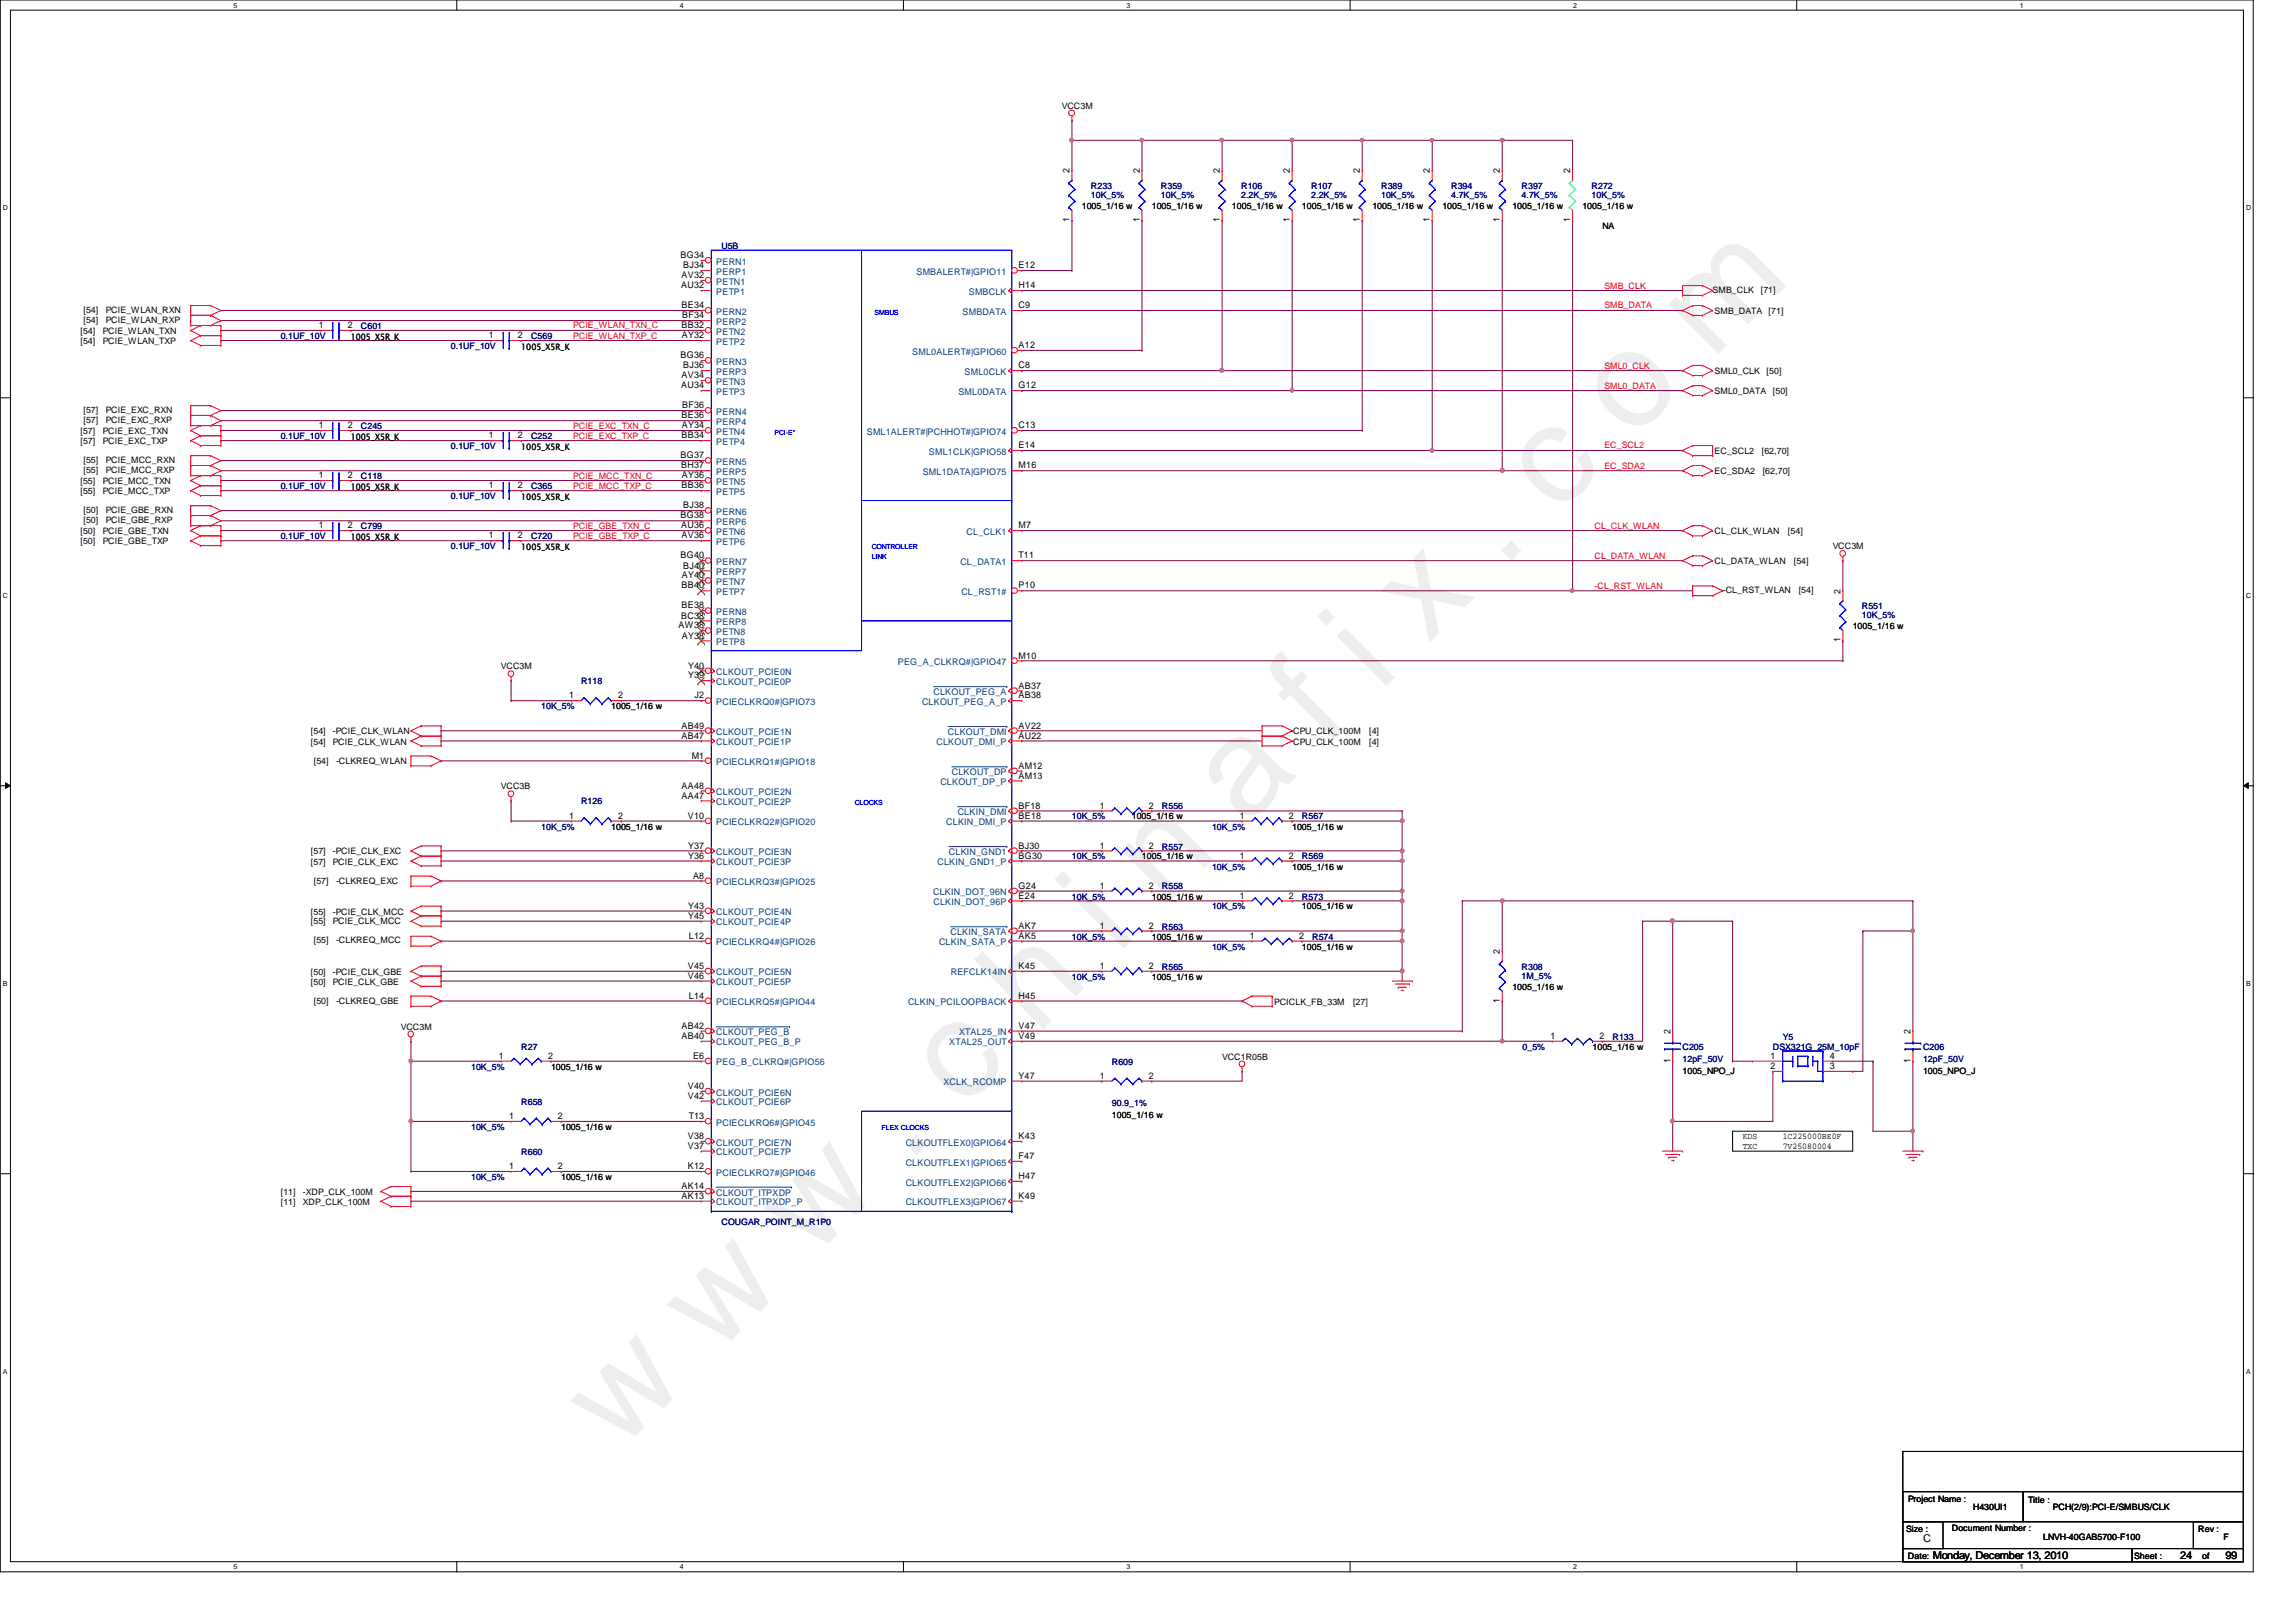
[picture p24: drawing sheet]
<svg xmlns="http://www.w3.org/2000/svg" width="297mm" height="210mm" viewBox="0 0 297 210" stroke-linecap="round" stroke-linejoin="round" font-family="sans-serif">
<defs><g id="words">
<text font-size="17.6" fill="#f0f" x="80.1" y="188" transform="rotate(-45 80.1 188)">w w w . c h i n a f i x . c o m</text>
<g font-size="1.4">
<text x="248.8" y="199.5">C</text>
<text x="250.1" y="201.7">Monday, December 13, 2010</text>
<text x="282.1" y="201.7">24</text>
<text x="287.9" y="201.7">99</text>
</g>
<g font-size="1.2">
<text x="138.4" y="22.4" transform="rotate(-90 138.4 22.4)">2</text>
<text x="147.4" y="22.4" transform="rotate(-90 147.4 22.4)">2</text>
<text x="157.8" y="22.4" transform="rotate(-90 157.8 22.4)">2</text>
<text x="166.9" y="22.4" transform="rotate(-90 166.9 22.4)">2</text>
<text x="175.9" y="22.4" transform="rotate(-90 175.9 22.4)">2</text>
<text x="185" y="22.4" transform="rotate(-90 185 22.4)">2</text>
<text x="194.1" y="22.4" transform="rotate(-90 194.1 22.4)">2</text>
<text x="203.2" y="22.4" transform="rotate(-90 203.2 22.4)">2</text>
<text x="138.4" y="28.7" transform="rotate(-90 138.4 28.7)">1</text>
<text x="147.4" y="28.7" transform="rotate(-90 147.4 28.7)">1</text>
<text x="157.8" y="28.7" transform="rotate(-90 157.8 28.7)">1</text>
<text x="166.9" y="28.7" transform="rotate(-90 166.9 28.7)">1</text>
<text x="175.9" y="28.7" transform="rotate(-90 175.9 28.7)">1</text>
<text x="185" y="28.7" transform="rotate(-90 185 28.7)">1</text>
<text x="194.1" y="28.7" transform="rotate(-90 194.1 28.7)">1</text>
<text x="203.2" y="28.7" transform="rotate(-90 203.2 28.7)">1</text>
<text x="88.1" y="33.4">BG34</text>
<text x="88.2" y="36">AV32</text>
<text x="88.4" y="34.7">BJ34</text>
<text x="131.8" y="34.7">E12</text>
<text x="88.1" y="37.3">AU32</text>
<text x="88.2" y="39.9">BE34</text>
<text x="88.3" y="41.2">BF34</text>
<text x="131.8" y="37.3">H14</text>
<text x="131.8" y="39.9">C9</text>
<text x="41.2" y="42.5">1</text>
<text x="45" y="42.5">2</text>
<text x="63.2" y="43.8">1</text>
<text x="67" y="43.8">2</text>
<text x="88.1" y="46.4">BG36</text>
<text x="88.2" y="42.5">BB32</text>
<text x="88.2" y="43.8">AY32</text>
<text x="88.4" y="47.7">BJ36</text>
<text x="131.8" y="45">A12</text>
<text x="131.8" y="47.7">C8</text>
<text x="88.1" y="50.2">AU34</text>
<text x="88.2" y="48.9">AV34</text>
<text x="88.3" y="52.8">BF36</text>
<text x="131.8" y="50.2">G12</text>
<text x="41.2" y="55.4">1</text>
<text x="45" y="55.4">2</text>
<text x="63.2" y="56.7">1</text>
<text x="67" y="56.7">2</text>
<text x="88.1" y="59.3">BG37</text>
<text x="88.2" y="54.1">BE36</text>
<text x="88.2" y="56.7">BB34</text>
<text x="88.2" y="55.4">AY34</text>
<text x="131.8" y="58">E14</text>
<text x="131.8" y="55.4">C13</text>
<text x="41.2" y="61.9">1</text>
<text x="45" y="61.9">2</text>
<text x="63.2" y="63.2">1</text>
<text x="67" y="63.2">2</text>
<text x="88.1" y="60.6">BH37</text>
<text x="88.2" y="63.2">BB36</text>
<text x="88.2" y="61.9">AY36</text>
<text x="88.4" y="65.8">BJ38</text>
<text x="131.8" y="60.6">M16</text>
<text x="41.2" y="68.4">1</text>
<text x="45" y="68.4">2</text>
<text x="63.2" y="69.7">1</text>
<text x="67" y="69.7">2</text>
<text x="88.1" y="67.1">BG38</text>
<text x="88.1" y="68.4">AU36</text>
<text x="88.2" y="69.7">AV36</text>
<text x="131.8" y="68.4">M7</text>
<text x="88.1" y="72.3">BG40</text>
<text x="88.2" y="76.2">BB40</text>
<text x="88.2" y="74.8">AY40</text>
<text x="88.4" y="73.6">BJ40</text>
<text x="131.8" y="72.3">T11</text>
<text x="131.8" y="76.2">P10</text>
<text x="238.1" y="76.8" transform="rotate(-90 238.1 76.8)">2</text>
<text x="87.8" y="81.3">AW38</text>
<text x="88.1" y="80.1">BC38</text>
<text x="88.2" y="78.7">BE38</text>
<text x="88.2" y="82.6">AY38</text>
<text x="238.1" y="83.1" transform="rotate(-90 238.1 83.1)">1</text>
<text x="89" y="86.5">Y40</text>
<text x="89" y="87.8">Y39</text>
<text x="131.8" y="89.1">AB37</text>
<text x="131.8" y="85.2">M10</text>
<text x="73.6" y="90.4">1</text>
<text x="80" y="90.4">2</text>
<text x="88.2" y="94.3">AB49</text>
<text x="88.2" y="95.6">AB47</text>
<text x="89.9" y="90.4">J2</text>
<text x="131.8" y="90.4">AB38</text>
<text x="131.8" y="94.3">AV22</text>
<text x="131.8" y="95.6">AU22</text>
<text x="89.5" y="98.2">M1</text>
<text x="131.8" y="100.8">AM13</text>
<text x="131.8" y="99.5">AM12</text>
<text x="73.6" y="106">1</text>
<text x="80" y="106">2</text>
<text x="88.2" y="102.1">AA48</text>
<text x="88.2" y="103.3">AA47</text>
<text x="89" y="106">V10</text>
<text x="131.8" y="104.6">BF18</text>
<text x="131.8" y="106">BE18</text>
<text x="142.3" y="104.6">1</text>
<text x="148.6" y="104.6">2</text>
<text x="160.4" y="106">1</text>
<text x="166.7" y="106">2</text>
<text x="89" y="109.8">Y37</text>
<text x="89" y="111.1">Y36</text>
<text x="89.7" y="113.7">A8</text>
<text x="131.8" y="109.8">BJ30</text>
<text x="131.8" y="111.1">BG30</text>
<text x="142.3" y="109.8">1</text>
<text x="148.6" y="109.8">2</text>
<text x="160.4" y="111.1">1</text>
<text x="166.7" y="111.1">2</text>
<text x="89" y="117.6">Y43</text>
<text x="89" y="118.9">Y45</text>
<text x="131.8" y="115">G24</text>
<text x="131.8" y="116.3">E24</text>
<text x="142.3" y="115">1</text>
<text x="148.6" y="115">2</text>
<text x="160.4" y="116.3">1</text>
<text x="166.7" y="116.3">2</text>
<text x="89" y="125.4">V45</text>
<text x="89.1" y="121.5">L12</text>
<text x="131.8" y="120.2">AK7</text>
<text x="131.8" y="121.5">AK5</text>
<text x="131.8" y="125.4">K45</text>
<text x="142.3" y="125.4">1</text>
<text x="142.3" y="120.2">1</text>
<text x="148.6" y="125.4">2</text>
<text x="148.6" y="120.2">2</text>
<text x="161.7" y="121.5">1</text>
<text x="168.1" y="121.5">2</text>
<text x="194.1" y="123.5" transform="rotate(-90 194.1 123.5)">2</text>
<text x="89" y="126.7">V46</text>
<text x="89.1" y="129.2">L14</text>
<text x="131.8" y="129.2">H45</text>
<text x="194.1" y="129.8" transform="rotate(-90 194.1 129.8)">1</text>
<text x="64.6" y="137">1</text>
<text x="70.9" y="137">2</text>
<text x="88.2" y="134.5">AB40</text>
<text x="88.2" y="133.1">AB42</text>
<text x="89.7" y="137">E6</text>
<text x="131.8" y="133.1">V47</text>
<text x="131.8" y="134.5">V49</text>
<text x="200.6" y="134.5">1</text>
<text x="206.9" y="134.5">2</text>
<text x="216.1" y="137.5" transform="rotate(-90 216.1 137.5)">1</text>
<text x="216.1" y="133.9" transform="rotate(-90 216.1 133.9)">2</text>
<text x="229.1" y="137">1</text>
<text x="236.7" y="137">4</text>
<text x="247.2" y="137.5" transform="rotate(-90 247.2 137.5)">1</text>
<text x="247.2" y="133.9" transform="rotate(-90 247.2 133.9)">2</text>
<text x="89" y="140.9">V40</text>
<text x="89" y="142.2">V42</text>
<text x="131.8" y="139.6">Y47</text>
<text x="142.3" y="139.6">1</text>
<text x="148.6" y="139.6">2</text>
<text x="229.1" y="138.3">2</text>
<text x="236.7" y="138.3">3</text>
<text x="65.9" y="144.8">1</text>
<text x="72.2" y="144.8">2</text>
<text x="89" y="147.4">V38</text>
<text x="89" y="148.7">V37</text>
<text x="89.1" y="144.8">T13</text>
<text x="131.8" y="147.4">K43</text>
<text x="131.8" y="150">F47</text>
<text x="65.9" y="151.3">1</text>
<text x="72.2" y="151.3">2</text>
<text x="88.2" y="153.9">AK14</text>
<text x="88.2" y="155.2">AK13</text>
<text x="89" y="151.3">K12</text>
<text x="131.8" y="152.6">H47</text>
<text x="131.8" y="155.2">K49</text>
</g>
<g font-size="1.2" fill="#004080">
<text x="92.7" y="34.2">PERN1</text>
<text x="92.7" y="35.6">PERP1</text>
<text x="118.6" y="35.6">SMBALERT#|GPIO11</text>
<text x="92.7" y="40.7">PERN2</text>
<text x="92.7" y="36.8">PETN1</text>
<text x="92.7" y="38.1">PETP1</text>
<text x="124.5" y="40.7">SMBDATA</text>
<text x="125.3" y="38.1">SMBCLK</text>
<text x="92.7" y="42">PERP2</text>
<text x="92.7" y="47.2">PERN3</text>
<text x="92.7" y="43.3">PETN2</text>
<text x="92.7" y="44.6">PETP2</text>
<text x="118" y="45.9">SML0ALERT#|GPIO60</text>
<text x="92.7" y="48.5">PERP3</text>
<text x="92.7" y="53.7">PERN4</text>
<text x="92.7" y="49.8">PETN3</text>
<text x="92.7" y="51.1">PETP3</text>
<text x="124" y="51.1">SML0DATA</text>
<text x="124.8" y="48.5">SML0CLK</text>
<text x="92.7" y="55">PERP4</text>
<text x="92.7" y="56.3">PETN4</text>
<text x="92.7" y="57.6">PETP4</text>
<text x="112.1" y="56.3">SML1ALERT#|PCHHOT#|GPIO74</text>
<text x="120.2" y="58.8">SML1CLK|GPIO58</text>
<text x="92.7" y="60.2">PERN5</text>
<text x="92.7" y="61.5">PERP5</text>
<text x="92.7" y="62.7">PETN5</text>
<text x="92.7" y="64.1">PETP5</text>
<text x="119.4" y="61.5">SML1DATA|GPIO75</text>
<text x="92.7" y="66.6">PERN6</text>
<text x="92.7" y="67.9">PERP6</text>
<text x="92.7" y="69.2">PETN6</text>
<text x="92.7" y="70.5">PETP6</text>
<text x="125" y="69.2">CL_CLK1</text>
<text x="92.7" y="73.1">PERN7</text>
<text x="92.7" y="74.4">PERP7</text>
<text x="92.7" y="75.7">PETN7</text>
<text x="92.7" y="77">PETP7</text>
<text x="124.2" y="73.1">CL_DATA1</text>
<text x="124.4" y="77">CL_RST1#</text>
<text x="92.7" y="79.6">PERN8</text>
<text x="92.7" y="80.9">PERP8</text>
<text x="92.7" y="82.2">PETN8</text>
<text x="92.7" y="83.5">PETP8</text>
<text x="92.7" y="87.4">CLKOUT_PCIE0N</text>
<text x="92.7" y="88.6">CLKOUT_PCIE0P</text>
<text x="116.2" y="86.1">PEG_A_CLKRQ#|GPIO47</text>
<text x="120.8" y="90">CLKOUT_PEG_A</text>
<text x="92.7" y="95.1">CLKOUT_PCIE1N</text>
<text x="92.7" y="91.2">PCIECLKRQ0#|GPIO73</text>
<text x="119.3" y="91.2">CLKOUT_PEG_A_P</text>
<text x="122.6" y="95.1">CLKOUT_DMI</text>
<text x="92.7" y="96.4">CLKOUT_PCIE1P</text>
<text x="92.7" y="99">PCIECLKRQ1#|GPIO18</text>
<text x="121.2" y="96.4">CLKOUT_DMI_P</text>
<text x="121.7" y="101.6">CLKOUT_DP_P</text>
<text x="123.1" y="100.3">CLKOUT_DP</text>
<text x="92.7" y="102.9">CLKOUT_PCIE2N</text>
<text x="92.7" y="104.2">CLKOUT_PCIE2P</text>
<text x="92.7" y="106.8">PCIECLKRQ2#|GPIO20</text>
<text x="122.4" y="106.8">CLKIN_DMI_P</text>
<text x="123.9" y="105.5">CLKIN_DMI</text>
<text x="92.7" y="110.7">CLKOUT_PCIE3N</text>
<text x="92.7" y="112">CLKOUT_PCIE3P</text>
<text x="121.3" y="112">CLKIN_GND1_P</text>
<text x="122.8" y="110.7">CLKIN_GND1</text>
<text x="92.7" y="118.4">CLKOUT_PCIE4N</text>
<text x="92.7" y="119.8">CLKOUT_PCIE4P</text>
<text x="92.7" y="114.6">PCIECLKRQ3#|GPIO25</text>
<text x="120.7" y="115.9">CLKIN_DOT_96N</text>
<text x="120.8" y="117.1">CLKIN_DOT_96P</text>
<text x="92.7" y="122.3">PCIECLKRQ4#|GPIO26</text>
<text x="121.5" y="122.3">CLKIN_SATA_P</text>
<text x="123" y="121">CLKIN_SATA</text>
<text x="92.7" y="126.2">CLKOUT_PCIE5N</text>
<text x="92.7" y="127.5">CLKOUT_PCIE5P</text>
<text x="92.7" y="130.1">PCIECLKRQ5#|GPIO44</text>
<text x="117.5" y="130.1">CLKIN_PCILOOPBACK</text>
<text x="123" y="126.2">REFCLK14IN</text>
<text x="92.7" y="137.9">PEG_B_CLKRQ#|GPIO56</text>
<text x="92.7" y="135.3">CLKOUT_PEG_B_P</text>
<text x="92.7" y="134">CLKOUT_PEG_B</text>
<text x="122.8" y="135.3">XTAL25_OUT</text>
<text x="124.1" y="134">XTAL25_IN</text>
<text x="92.7" y="141.8">CLKOUT_PCIE6N</text>
<text x="92.7" y="143">CLKOUT_PCIE6P</text>
<text x="122" y="140.5">XCLK_RCOMP</text>
<text x="92.7" y="148.3">CLKOUT_PCIE7N</text>
<text x="92.7" y="149.5">CLKOUT_PCIE7P</text>
<text x="92.7" y="145.7">PCIECLKRQ6#|GPIO45</text>
<text x="117.2" y="148.3">CLKOUTFLEX0|GPIO64</text>
<text x="92.7" y="152.1">PCIECLKRQ7#|GPIO46</text>
<text x="92.7" y="154.7">CLKOUT_ITPXDP</text>
<text x="92.7" y="156">CLKOUT_ITPXDP_P</text>
<text x="117.2" y="150.8">CLKOUTFLEX1|GPIO65</text>
<text x="117.2" y="153.4">CLKOUTFLEX2|GPIO66</text>
<text x="117.2" y="156">CLKOUTFLEX3|GPIO67</text>
</g>
<g font-size="1.1">
<text x="137.4" y="14.1">VCC3M</text>
<text x="140" y="27">1005_1/16 w</text>
<text x="149" y="27">1005_1/16 w</text>
<text x="159.4" y="27">1005_1/16 w</text>
<text x="168.4" y="27">1005_1/16 w</text>
<text x="177.5" y="27">1005_1/16 w</text>
<text x="186.6" y="27">1005_1/16 w</text>
<text x="195.7" y="27">1005_1/16 w</text>
<text x="204.7" y="27">1005_1/16 w</text>
<text x="207.3" y="29.6">NA</text>
<text x="10.8" y="41.8">[54]</text>
<text x="10.8" y="40.5">[54]</text>
<text x="13.7" y="41.8">PCIE_WLAN_RXP</text>
<text x="13.7" y="40.5">PCIE_WLAN_RXN</text>
<text x="221.6" y="37.9">SMB_CLK</text>
<text x="221.8" y="40.6">SMB_DATA</text>
<text x="227.8" y="37.9">[71]</text>
<text x="228.8" y="40.6">[71]</text>
<text x="10.4" y="44.5">[54]</text>
<text x="10.4" y="43.2">[54]</text>
<text x="13.3" y="44.5">PCIE_WLAN_TXP</text>
<text x="13.3" y="43.2">PCIE_WLAN_TXN</text>
<text x="45.4" y="43.9">1005_X5R_K</text>
<text x="67.4" y="45.3">1005_X5R_K</text>
<text x="10.8" y="53.5">[57]</text>
<text x="13.7" y="53.5">PCIE_EXC_RXN</text>
<text x="221.8" y="51">SML0_DATA</text>
<text x="221.8" y="48.4">SML0_CLK</text>
<text x="228.6" y="48.4">[50]</text>
<text x="229.4" y="51">[50]</text>
<text x="10.4" y="57.5">[57]</text>
<text x="10.4" y="56.2">[57]</text>
<text x="10.8" y="54.7">[57]</text>
<text x="10.8" y="59.9">[55]</text>
<text x="13.3" y="57.5">PCIE_EXC_TXP</text>
<text x="13.3" y="56.2">PCIE_EXC_TXN</text>
<text x="13.7" y="54.7">PCIE_EXC_RXP</text>
<text x="13.7" y="59.9">PCIE_MCC_RXN</text>
<text x="45.4" y="56.9">1005_X5R_K</text>
<text x="67.4" y="58.2">1005_X5R_K</text>
<text x="221.8" y="58.8">EC_SCL2</text>
<text x="227.9" y="58.8">[62,70]</text>
<text x="10.4" y="64">[55]</text>
<text x="10.4" y="62.7">[55]</text>
<text x="10.8" y="61.2">[55]</text>
<text x="13.3" y="64">PCIE_MCC_TXP</text>
<text x="13.3" y="62.7">PCIE_MCC_TXN</text>
<text x="13.7" y="61.2">PCIE_MCC_RXP</text>
<text x="45.4" y="63.4">1005_X5R_K</text>
<text x="67.4" y="64.7">1005_X5R_K</text>
<text x="221.8" y="61.3">EC_SDA2</text>
<text x="228" y="61.3">[62,70]</text>
<text x="10.4" y="70.4">[50]</text>
<text x="10.4" y="69.1">[50]</text>
<text x="10.8" y="67.7">[50]</text>
<text x="10.8" y="66.4">[50]</text>
<text x="13.3" y="70.4">PCIE_GBE_TXP</text>
<text x="13.3" y="69.1">PCIE_GBE_TXN</text>
<text x="13.7" y="67.7">PCIE_GBE_RXP</text>
<text x="13.7" y="66.4">PCIE_GBE_RXN</text>
<text x="45.4" y="69.8">1005_X5R_K</text>
<text x="67.4" y="71.2">1005_X5R_K</text>
<text x="221.8" y="69.1">CL_CLK_WLAN</text>
<text x="231.3" y="69.1">[54]</text>
<text x="237.1" y="71.1">VCC3M</text>
<text x="221.8" y="73">CL_DATA_WLAN</text>
<text x="222.9" y="76.8">-CL_RST_WLAN</text>
<text x="232.1" y="73">[54]</text>
<text x="232.7" y="76.8">[54]</text>
<text x="239.7" y="81.4">1005_1/16 w</text>
<text x="64.8" y="86.6">VCC3M</text>
<text x="40.2" y="95">[54]</text>
<text x="43" y="95">-PCIE_CLK_WLAN</text>
<text x="79.1" y="91.8">1005_1/16 w</text>
<text x="166.9" y="95">-CPU_CLK_100M</text>
<text x="177.1" y="95">[4]</text>
<text x="40.2" y="96.4">[54]</text>
<text x="40.6" y="98.8">[54]</text>
<text x="43" y="96.4">PCIE_CLK_WLAN</text>
<text x="43.5" y="98.8">-CLKREQ_WLAN</text>
<text x="167.3" y="96.4">CPU_CLK_100M</text>
<text x="177.1" y="96.4">[4]</text>
<text x="64.8" y="102.2">VCC3B</text>
<text x="79.1" y="107.4">1005_1/16 w</text>
<text x="146.4" y="106">1005_1/16 w</text>
<text x="167.2" y="107.4">1005_1/16 w</text>
<text x="40.2" y="110.6">[57]</text>
<text x="40.2" y="111.9">[57]</text>
<text x="43" y="110.6">-PCIE_CLK_EXC</text>
<text x="43" y="111.9">PCIE_CLK_EXC</text>
<text x="147.7" y="111.2">1005_1/16 w</text>
<text x="167.2" y="112.5">1005_1/16 w</text>
<text x="40.2" y="118.4">[55]</text>
<text x="40.2" y="119.6">[55]</text>
<text x="40.6" y="114.3">[57]</text>
<text x="43" y="118.4">-PCIE_CLK_MCC</text>
<text x="43" y="119.6">PCIE_CLK_MCC</text>
<text x="43.5" y="114.3">-CLKREQ_EXC</text>
<text x="149" y="116.4">1005_1/16 w</text>
<text x="168.4" y="117.7">1005_1/16 w</text>
<text x="40.6" y="122.1">[55]</text>
<text x="43.5" y="122.1">-CLKREQ_MCC</text>
<text x="149" y="121.6">1005_1/16 w</text>
<text x="168.4" y="122.9">1005_1/16 w</text>
<text x="40.2" y="126.1">[50]</text>
<text x="40.2" y="127.4">[50]</text>
<text x="40.6" y="129.9">[50]</text>
<text x="43" y="126.1">-PCIE_CLK_GBE</text>
<text x="43" y="127.4">PCIE_CLK_GBE</text>
<text x="43.5" y="129.9">-CLKREQ_GBE</text>
<text x="149" y="126.8">1005_1/16 w</text>
<text x="164.8" y="130">PCICLK_FB_33M</text>
<text x="175" y="130">[27]</text>
<text x="195.7" y="128.1">1005_1/16 w</text>
<text x="51.9" y="133.3">VCC3M</text>
<text x="158.1" y="137.1">VCC1R05B</text>
<text x="206" y="135.8">1005_1/16 w</text>
<text x="71.3" y="138.4">1005_1/16 w</text>
<text x="217.7" y="138.9">1005_NPO_J</text>
<text x="248.8" y="138.9">1005_NPO_J</text>
<text x="72.6" y="146.2">1005_1/16 w</text>
<text x="143.8" y="144.7">1005_1/16 w</text>
<text x="225.5" y="147.4">KDS</text>
<text x="225.5" y="148.7">TXC</text>
<text x="230.6" y="147.4">1C225000BE0F</text>
<text x="230.6" y="148.7">7V25080004</text>
<text x="36.3" y="154.6">[11]</text>
<text x="36.3" y="155.9">[11]</text>
<text x="39.2" y="154.6">-XDP_CLK_100M</text>
<text x="39.2" y="155.9">XDP_CLK_100M</text>
<text x="72.6" y="152.7">1005_1/16 w</text>
<text x="246.8" y="194.4">Project Name :</text>
<text x="255.3" y="195.4">H430UI1</text>
<text x="262.4" y="194.5">Title :</text>
<text x="265.6" y="195.4">PCH(2/9):PCI-E/SMBUS/CLK</text>
<text x="246.6" y="198.3">Size :</text>
<text x="246.8" y="201.8">Date:</text>
<text x="252.5" y="198.2">Document Number :</text>
<text x="264.3" y="199.3">LNVH-40GAB5700-F100</text>
<text x="276.1" y="201.8">Sheet :</text>
<text x="284.4" y="198.3">Rev :</text>
<text x="284.9" y="201.8">of</text>
<text x="287.7" y="199.3">F</text>
</g>
<g font-size="1.1" fill="#000080">
<text x="141.1" y="24.4">R233</text>
<text x="141.1" y="25.6">10K_5%</text>
<text x="150.2" y="24.4">R359</text>
<text x="150.2" y="25.6">10K_5%</text>
<text x="160.6" y="24.4">R106</text>
<text x="160.6" y="25.6">2.2K_5%</text>
<text x="169.6" y="24.4">R107</text>
<text x="169.6" y="25.6">2.2K_5%</text>
<text x="178.7" y="24.4">R389</text>
<text x="178.7" y="25.6">10K_5%</text>
<text x="187.7" y="24.4">R394</text>
<text x="187.7" y="25.6">4.7K_5%</text>
<text x="196.8" y="24.4">R397</text>
<text x="196.8" y="25.6">4.7K_5%</text>
<text x="205.9" y="24.4">R272</text>
<text x="205.9" y="25.6">10K_5%</text>
<text x="93.3" y="32.2">U5B</text>
<text x="36.3" y="43.9">0.1UF_10V</text>
<text x="46.7" y="42.6">C601</text>
<text x="58.3" y="45.2">0.1UF_10V</text>
<text x="68.7" y="43.9">C569</text>
<text x="36.3" y="56.8">0.1UF_10V</text>
<text x="46.7" y="55.5">C245</text>
<text x="58.3" y="58.1">0.1UF_10V</text>
<text x="68.7" y="56.8">C252</text>
<text x="36.3" y="63.3">0.1UF_10V</text>
<text x="46.7" y="62">C118</text>
<text x="58.3" y="64.6">0.1UF_10V</text>
<text x="68.7" y="63.3">C365</text>
<text x="36.3" y="69.8">0.1UF_10V</text>
<text x="46.7" y="68.5">C799</text>
<text x="58.3" y="71.1">0.1UF_10V</text>
<text x="68.7" y="69.8">C720</text>
<text x="240.9" y="78.8">R551</text>
<text x="240.9" y="80">10K_5%</text>
<text x="75.2" y="88.6">R118</text>
<text x="70" y="91.8">10K_5%</text>
<text x="70" y="107.4">10K_5%</text>
<text x="75.2" y="104.1">R126</text>
<text x="138.7" y="106">10K_5%</text>
<text x="150.3" y="104.7">R556</text>
<text x="156.8" y="107.4">10K_5%</text>
<text x="168.4" y="106">R567</text>
<text x="138.7" y="111.2">10K_5%</text>
<text x="150.3" y="109.9">R557</text>
<text x="156.8" y="112.5">10K_5%</text>
<text x="168.4" y="111.2">R569</text>
<text x="138.7" y="116.4">10K_5%</text>
<text x="150.3" y="115.1">R558</text>
<text x="156.8" y="117.7">10K_5%</text>
<text x="168.4" y="116.4">R573</text>
<text x="138.7" y="121.6">10K_5%</text>
<text x="150.3" y="125.5">R565</text>
<text x="150.3" y="120.3">R563</text>
<text x="156.8" y="122.9">10K_5%</text>
<text x="169.8" y="121.6">R574</text>
<text x="196.8" y="125.5">R308</text>
<text x="138.7" y="126.8">10K_5%</text>
<text x="196.8" y="126.7">1M_5%</text>
<text x="67.4" y="135.8">R27</text>
<text x="143.8" y="137.8">R609</text>
<text x="197" y="135.8">0_5%</text>
<text x="208.6" y="134.5">R133</text>
<text x="217.7" y="135.8">C205</text>
<text x="217.7" y="137.4">12pF_50V</text>
<text x="229.4" y="135.8">DSX321G_25M_10pF</text>
<text x="230.6" y="134.5">Y5</text>
<text x="248.8" y="135.8">C206</text>
<text x="248.8" y="137.4">12pF_50V</text>
<text x="61" y="138.4">10K_5%</text>
<text x="67.4" y="143">R658</text>
<text x="143.8" y="143.1">90.9_1%</text>
<text x="61" y="146.2">10K_5%</text>
<text x="67.4" y="149.4">R660</text>
<text x="61" y="152.7">10K_5%</text>
<text x="93.3" y="158.5">COUGAR_POINT_M_R1P0</text>
</g>
<g font-size="1.1" fill="#f00">
<text x="207.6" y="37.3">SMB_CLK</text>
<text x="207.6" y="39.9">SMB_DATA</text>
<text x="74.2" y="42.5">PCIE_WLAN_TXN_C</text>
<text x="74.2" y="43.8">PCIE_WLAN_TXP_C</text>
<text x="207.6" y="47.7">SML0_CLK</text>
<text x="207.6" y="50.3">SML0_DATA</text>
<text x="74.2" y="55.5">PCIE_EXC_TXN_C</text>
<text x="74.2" y="56.8">PCIE_EXC_TXP_C</text>
<text x="207.6" y="58">EC_SCL2</text>
<text x="74.2" y="61.9">PCIE_MCC_TXN_C</text>
<text x="74.2" y="63.2">PCIE_MCC_TXP_C</text>
<text x="207.6" y="60.7">EC_SDA2</text>
<text x="74.2" y="68.4">PCIE_GBE_TXN_C</text>
<text x="74.2" y="69.7">PCIE_GBE_TXP_C</text>
<text x="206.3" y="68.4">CL_CLK_WLAN</text>
<text x="206.3" y="72.3">CL_DATA_WLAN</text>
<text x="206.3" y="76.2">-CL_RST_WLAN</text>
</g>
<g font-size=".9">
<text x="30.2" y="1">5</text>
<text x="88" y="1">4</text>
<text x="145.8" y="1">3</text>
<text x="203.5" y="1">2</text>
<text x="261.3" y="1">1</text>
<text x=".4" y="27.2">D</text>
<text x="290.6" y="27.2">D</text>
<text x=".4" y="77.3">C</text>
<text x="290.6" y="77.3">C</text>
<text x=".4" y="127.6">B</text>
<text x="290.6" y="127.6">B</text>
<text x=".4" y="177.8">A</text>
<text x="290.6" y="177.8">A</text>
<text x="30.2" y="203.1">5</text>
<text x="88" y="203.1">4</text>
<text x="145.8" y="203.1">3</text>
<text x="203.5" y="203.1">2</text>
<text x="261.3" y="203.1">1</text>
</g>
<g font-size=".9" fill="#00f">
<text x="113.2" y="40.7">SMBUS</text>
<text x="100.2" y="56.3">PCI-E*</text>
<text x="112.8" y="71">CONTROLLER</text>
<text x="112.8" y="72.3">LINK</text>
<text x="110.6" y="104.2">CLOCKS</text>
<text x="114" y="146.2">FLEX CLOCKS</text>
</g>
</g></defs>
<path d="M0 0h291.5v203.4h-291.5zM1.4 1.3h288.8v200.8h-288.8z" fill="none" stroke="#000" stroke-width=".13"/>
<g fill="#fff">
<path d="M30.2 .2h.5v1h-.5z"/>
<path d="M30.2 202.3h.5v1h-.5z"/>
</g>
<path d="M59.1 0v1.3M59.1 202.1v1.3" fill="none" stroke="#000" stroke-width=".13"/>
<g fill="#fff">
<path d="M88 .2h.5v1h-.5z"/>
<path d="M88 202.3h.5v1h-.5z"/>
</g>
<path d="M116.9 0v1.3M116.9 202.1v1.3" fill="none" stroke="#000" stroke-width=".13"/>
<g fill="#fff">
<path d="M145.8 .2h.5v1h-.5z"/>
<path d="M145.8 202.3h.5v1h-.5z"/>
</g>
<path d="M174.7 0v1.3M174.7 202.1v1.3" fill="none" stroke="#000" stroke-width=".13"/>
<g fill="#fff">
<path d="M203.5 .2h.5v1h-.5z"/>
<path d="M203.5 202.3h.5v1h-.5z"/>
</g>
<path d="M232.4 0v1.3M232.4 202.1v1.3" fill="none" stroke="#000" stroke-width=".13"/>
<g fill="#fff">
<path d="M261.3 .2h.5v1h-.5z"/>
<path d="M261.3 202.3h.5v1h-.5z"/>
<path d="M.4 26.4h.6v1h-.6z"/>
<path d="M290.6 26.4h.6v1h-.6z"/>
<path d="M.4 76.5h.6v1.1h-.6z"/>
<path d="M290.6 76.5h.6v1.1h-.6z"/>
</g>
<path d="M0 51.5h1.4M290.2 51.5h1.3" fill="none" stroke="#000" stroke-width=".13"/>
<g fill="#fff">
<path d="M.4 126.7h.6v1.1h-.6z"/>
<path d="M290.6 126.7h.6v1.1h-.6z"/>
</g>
<path d="M0 101.7h1.4M.7 101.3l.7 .4-.7 .3zM290.2 101.7l.7-.4v.7zM290.2 101.7h1.3" fill="none" stroke="#000" stroke-width=".13"/>
<path d="M.7 101.3l.7 .4-.7 .3zM290.2 101.7l.7-.4v.7z" fill="#000"/>
<g fill="#fff">
<path d="M.4 177h.5v1h-.5z"/>
<path d="M290.6 177h.5v1h-.5z"/>
</g>
<path d="M0 151.9h1.4M224.2 146.4h15.5v2.6h-15.5zM290.2 151.9h1.3" fill="none" stroke="#000" stroke-width=".13"/>
<g fill="none" stroke="#800040" stroke-width=".13">
<path d="M57.1 94.6h.1M57.1 95.9h.1M57.1 98.5h.1M57.1 94.6h33.6M57.1 95.9h33.6M57.1 98.5h33.6M57.1 110.1h.1M57.1 111.4h.1M57.1 114h.1M57.1 117.9h.1M57.1 119.2h.1M57.1 110.1h33.6"/>
<path d="M57.1 111.4h33.6M57.1 114h33.6M57.1 117.9h33.6M57.1 119.2h33.6M132.2 106.3h28.5M247.5 116.6h.1M247.5 116.6v3.9M57.1 121.8h.1M57.1 125.7h.1M57.1 127h.1M57.1 129.5h.1M57.1 121.8h33.6"/>
<path d="M57.1 125.7h33.6M57.1 127h33.6M57.1 129.5h33.6M132.2 134.7h62.1M132.2 133.4h57M132.2 129.5h28.5M247.5 146.4h.1M247.5 146.4v2.6"/>
</g>
<path d="M247.3 146.2h.3l.1 .1-.1 .2-.2 .1-.1-.1z" fill-rule="evenodd" fill="#f0f"/>
<path d="M247.3 146.2h.3l.1 .1-.1 .2-.2 .1-.1-.1z" fill="none" stroke="#f0f" stroke-width=".13"/>
<g fill="none" stroke="#800040" stroke-width=".13">
<path d="M149 104.9h32.4M53.2 137.3h.1M53.2 134.7h.1M53.2 137.3h11.6M53.2 134.7v2.6M237.1 137.3h5.2M239.7 138.6h.1M241 120.5h.1M241 120.5v18.1h-1.3M241 120.5h6.5M242.3 137.3h.1M53.2 145.1h.1"/>
<path d="M53.2 151.6h.1M53.2 145.1v6.5M53.2 145.1h12.9M53.2 151.6h12.9"/>
</g>
<path d="M53 144.9l.1-.1 .2 .1v.4h-.2h-.1z" fill-rule="evenodd" fill="#f0f"/>
<path d="M53 144.9l.1-.1 .2 .1v.4h-.2h-.1z" fill="none" stroke="#f0f" stroke-width=".13"/>
<path d="M53.2 137.3h.1M53.2 137.3v7.8" fill="none" stroke="#800040" stroke-width=".13"/>
<path d="M53 137.1h.3l.1 .2-.1 .2h-.2h-.1z" fill-rule="evenodd" fill="#f0f"/>
<path d="M53 137.1h.3l.1 .2-.1 .2h-.2h-.1z" fill="none" stroke="#f0f" stroke-width=".13"/>
<path d="M176.2 18.2h.1M176.2 18.2v3.9M194.3 116.6h53.2M242.3 137.3h.1M242.3 137.3v9.1h5.2M247.5 137.3h.1M247.5 137.3v9.1M53.2 154.2h.1M53.2 155.4h.1M53.2 154.2h37.5M53.2 155.4h37.5M247.5 146.4h.1" fill="none" stroke="#800040" stroke-width=".13"/>
<path d="M176 18h.4v.1v.2l-.2 .1-.2-.1z" fill-rule="evenodd" fill="#f0f"/>
<path d="M176 18h.4v.1v.2l-.2 .1-.2-.1z" fill="none" stroke="#f0f" stroke-width=".13"/>
<path d="M176.2 18.2h.1M176.2 18.2h9.1M185.3 28.5v29.8h32.4M132.2 55.7h44" fill="none" stroke="#800040" stroke-width=".13"/>
<path d="M185.1 18h.3l.1 .1-.1 .2-.2 .1-.1-.1z" fill-rule="evenodd" fill="#f0f"/>
<path d="M185.1 18h.3l.1 .1-.1 .2-.2 .1-.1-.1z" fill="none" stroke="#f0f" stroke-width=".13"/>
<path d="M185.3 18.2h.1M185.3 18.2v3.9M185.3 18.2h9M194.3 28.5v32.4" fill="none" stroke="#800040" stroke-width=".13"/>
<circle cx="194.4" cy="18.1" r=".25" fill="#f0f"/>
<circle cx="194.4" cy="18.1" r=".25" fill="none" stroke="#f0f" stroke-width=".13"/>
<g fill="none" stroke="#800040" stroke-width=".13">
<path d="M138.7 18.2h.1M138.7 18.2v3.9M194.3 18.2h.1M194.3 18.2v3.9M194.3 18.2h9.2M203.5 18.2h.1M203.5 18.2v3.9M203.5 28.5v48h-71.3M28.6 42.8h.1M28.6 44.1h.1M28.6 55.7h.1M28.6 57h.1"/>
<path d="M28.6 42.8h12.9M28.6 44.1h34.9M28.6 40.2h62.1M28.6 41.5h62.1M28.6 55.7h12.9M28.6 57h34.9M28.6 53.1h62.1M28.6 54.4h62.1M28.6 59.6h62.1M45.4 42.8h.1M45.4 55.7h.1M45.4 42.8h45.3"/>
<path d="M45.4 55.7h45.3M67.4 44.1h.1M67.4 57h.1M67.4 44.1h23.3M67.4 57h23.3M28.6 62.2h.1M28.6 63.5h.1M28.6 68.7h.1M28.6 70h.1M28.6 60.9h62.1M28.6 68.7h12.9M28.6 62.2h12.9"/>
<path d="M28.6 63.5h34.9M28.6 70h34.9M28.6 66.1h62.1M28.6 67.4h62.1M45.4 62.2h.1M45.4 68.7h.1M45.4 68.7h45.3M45.4 62.2h45.3M67.4 63.5h.1M67.4 70h.1M67.4 63.5h23.3M67.4 70h23.3"/>
<path d="M132.2 60.9h62.1M132.2 68.7h85.5M132.2 72.6h85.5"/>
</g>
<circle cx="138.6" cy="18.1" r=".25" fill="#f0f"/>
<circle cx="138.6" cy="18.1" r=".25" fill="none" stroke="#f0f" stroke-width=".13"/>
<path d="M138.7 18.2h.1M138.7 18.2h9" fill="none" stroke="#800040" stroke-width=".13"/>
<path d="M147.5 18h.4l.1 .1-.1 .2-.2 .1-.2-.1z" fill-rule="evenodd" fill="#f0f"/>
<path d="M147.5 18h.4l.1 .1-.1 .2-.2 .1-.2-.1z" fill="none" stroke="#f0f" stroke-width=".13"/>
<path d="M147.7 18.2h.1M147.7 18.2v3.9M147.7 18.2h10.4M158.1 48h59.6M167.2 50.5h50.5" fill="none" stroke="#800040" stroke-width=".13"/>
<circle cx="158.1" cy="18.1" r=".25" fill="#f0f"/>
<circle cx="158.1" cy="18.1" r=".25" fill="none" stroke="#f0f" stroke-width=".13"/>
<path d="M158.1 18.2h.1M158.1 18.2v3.9M158.1 18.2h9.1" fill="none" stroke="#800040" stroke-width=".13"/>
<path d="M167 18h.3l.1 .1-.1 .2-.2 .1-.1-.1z" fill-rule="evenodd" fill="#f0f"/>
<path d="M167 18h.3l.1 .1-.1 .2-.2 .1-.1-.1z" fill="none" stroke="#f0f" stroke-width=".13"/>
<path d="M167.2 18.2h.1M167.2 18.2v3.9" fill="none" stroke="#800040" stroke-width=".13"/>
<path d="M167 18h.3l.1 .1-.1 .2-.2 .1-.1-.1z" fill-rule="evenodd" fill="#f0f"/>
<path d="M167 18h.3l.1 .1-.1 .2-.2 .1-.1-.1z" fill="none" stroke="#f0f" stroke-width=".13"/>
<g fill="none" stroke="#800040" stroke-width=".13">
<path d="M138.7 15.6h.1M138.7 15.6v2.6M167.2 18.2h.1M167.2 18.2h9M132.2 37.6h85.5M132.2 40.2h85.5M132.2 50.5h35M132.2 58.3h53.1M238.4 72.6h.1M238.4 72.6v3.9M66.1 90.7h.1M66.1 88.1h.1"/>
<path d="M66.1 90.7h7.8M66.1 88.1v2.6M132.2 94.6h31.1M132.2 95.9h31.1M132.2 85.5h106.2M238.4 82.9h.1M238.4 85.5h.1M238.4 82.9v2.6M66.1 106.3h.1M66.1 103.6h.1M66.1 103.6v2.7M66.1 106.3h7.8"/>
<path d="M132.2 111.4h28.5M132.2 116.6h28.5M149 110.1h32.4M149 115.3h32.4M132.2 121.8h29.8M149 120.5h32.4M149 125.7h32.4M247.5 120.5h.1M247.5 120.5v12.9"/>
</g>
<path d="M247.3 120.3h.3l.1 .1-.1 .2-.2 .1-.1-.1z" fill-rule="evenodd" fill="#f0f"/>
<path d="M247.3 120.3h.3l.1 .1-.1 .2-.2 .1-.1-.1z" fill="none" stroke="#f0f" stroke-width=".13"/>
<g fill="none" stroke="#f00" stroke-width=".13">
<path d="M138.7 15.6h.1M138.7 15v.6M24.7 39.5h.1M24.7 39.5v2.6M24.7 39.5h2.6M27.3 39.5h.1M27.3 39.5l1.3 .7M138.7 22.1h.1M138.7 22.1v1.2M147.7 22.1h.1M147.7 22.1v1.2M158.1 22.1h.1"/>
<path d="M158.1 22.1v1.2M167.2 22.1h.1M167.2 22.1v1.2M176.2 22.1h.1M176.2 22.1v1.2M185.3 22.1h.1M185.3 22.1v1.2M194.3 22.1h.1M194.3 22.1v1.2M203.5 22.1h.1M203.5 22.1v1.2M24.7 44.1h.1"/>
<path d="M24.7 42.8h.1M24.7 42.1h.1M24.7 40.8h.1M24.7 57h.1M24.7 55.7h.1M24.7 55.1h.1M24.7 53.8h.1M24.7 52.5h.1M24.7 59h.1M24.7 44.1l1.2 .6M24.7 42.1h3.9M24.7 42.8l1.2 .6"/>
<path d="M24.7 52.5v2.6M24.7 59v2.6M24.7 40.8h2.6M24.7 57l1.2 .7M24.7 55.1h3.9M24.7 55.7l1.2 .7M24.7 53.8h2.6M24.7 52.5h2.6M24.7 59h2.6M25.9 43.4h.1M25.9 44.7h.1M25.9 42.1h.1"/>
<path d="M25.9 56.4h.1M25.9 57.7h.1M25.9 55.1h.1M25.9 43.4l-1.2 .7M25.9 43.4h2.7M25.9 44.7h2.7M25.9 42.1l-1.2 .7M25.9 56.4l-1.2 .6M25.9 56.4h2.7M25.9 57.7h2.7M25.9 55.1l-1.2 .6M27.3 42.1h.1"/>
<path d="M27.3 40.8h.1M27.3 55.1h.1M27.3 53.8h.1M27.3 52.5h.1M27.3 59h.1M27.3 40.8l1.3 .7M27.3 53.8l1.3 .6M27.3 52.5l1.3 .6M27.3 59l1.3 .6M28.6 43.4h.1M28.6 44.7h.1M28.6 42.1h.1"/>
<path d="M28.6 41.5h.1M28.6 40.2h.1M28.6 56.4h.1M28.6 57.7h.1M28.6 55.1h.1M28.6 54.4h.1M28.6 53.1h.1M28.6 59.6h.1M28.6 42.1v2.6M28.6 55.1v2.6M28.6 41.5l-1.3 .6M28.6 40.2l-1.3 .6"/>
<path d="M28.6 54.4l-1.3 .7M28.6 53.1l-1.3 .7M28.6 59.6l-1.3 .6M41.5 55.7h.1M41.5 42.8h.1M41.5 55.7h1.3M41.5 42.8h1.3M44.1 55.7h1.3M44.1 42.8h1.3M45.4 55.7h.1M45.4 42.8h.1M63.5 57h.1"/>
<path d="M63.5 44.1h.1M63.5 57h1.3M63.5 44.1h1.3M66.1 57h1.3M66.1 44.1h1.3M67.4 57h.1M67.4 44.1h.1M24.7 63.5h.1M24.7 62.2h.1M24.7 61.6h.1M24.7 60.2h.1M24.7 70h.1"/>
<path d="M24.7 68.7h.1M24.7 68h.1M24.7 66.7h.1M24.7 65.4h.1M24.7 65.4v2.6M24.7 63.5l1.2 .6M24.7 61.6h3.9M24.7 62.2l1.2 .7M24.7 60.2h2.6M24.7 70l1.2 .6M24.7 68h3.9M24.7 68.7l1.2 .6"/>
<path d="M24.7 66.7h2.6M24.7 65.4h2.6M25.9 62.9h.1M25.9 64.1h.1M25.9 61.6h.1M25.9 69.3h.1M25.9 70.6h.1M25.9 68h.1M25.9 62.9l-1.2 .6M25.9 62.9h2.7M25.9 64.1h2.7M25.9 61.6l-1.2 .6"/>
<path d="M25.9 69.3l-1.2 .7M25.9 69.3h2.7M25.9 70.6h2.7M25.9 68l-1.2 .7M27.3 61.6h.1M27.3 60.2h.1M27.3 68h.1M27.3 66.7h.1M27.3 65.4h.1M27.3 60.2l1.3 .7M27.3 66.7l1.3 .7M27.3 65.4l1.3 .7"/>
<path d="M28.6 62.9h.1M28.6 64.1h.1M28.6 61.6h.1M28.6 60.9h.1M28.6 69.3h.1M28.6 70.6h.1M28.6 68h.1M28.6 67.4h.1M28.6 66.1h.1M28.6 61.6v2.5M28.6 68v2.6M28.6 60.9l-1.3 .7"/>
<path d="M28.6 67.4l-1.3 .6M28.6 66.1l-1.3 .6M41.5 62.2h.1M41.5 68.7h.1M41.5 62.2h1.3M41.5 68.7h1.3M44.1 62.2h1.3M44.1 68.7h1.3M45.4 62.2h.1M45.4 68.7h.1M63.5 70h.1M63.5 63.5h.1"/>
<path d="M63.5 70h1.3M63.5 63.5h1.3M66.1 70h1.3M66.1 63.5h1.3M67.4 70h.1M67.4 63.5h.1M238.4 72.6h.1M238.4 76.5h.1M238.4 72.1v.5M238.4 76.5v1.2M53.2 94.6h.1M53.2 95.9h.1"/>
<path d="M53.2 99.1h.1M53.2 97.8h.1M53.2 94.6l1.3 .6M53.2 95.9l1.3 .6M53.2 99.1h2.5M53.2 97.8v1.3M53.2 97.8h2.5M54.5 93.9h.1M54.5 95.2h.1M54.5 96.5h.1M54.5 93.9l-1.3 .7M54.5 93.9h2.6"/>
<path d="M54.5 95.2h2.6M54.5 95.2l-1.3 .7M54.5 96.5h2.6M55.7 99.1h.1M55.7 97.8h.1M55.7 97.8l1.4 .7M57.1 93.9h.1M57.1 95.2h.1M57.1 96.5h.1M57.1 98.5h.1M57.1 93.9v2.6M57.1 98.5l-1.4 .6"/>
<path d="M66.1 88.1h.1M66.1 87.6v.5M238.4 82.9h.1M238.4 81.6v1.3M53.2 110.1h.1M53.2 111.4h.1M53.2 114.7h.1M53.2 113.4h.1M53.2 117.9h.1M53.2 119.2h.1M53.2 113.4v1.3M53.2 110.1l1.3 .7"/>
<path d="M53.2 111.4l1.3 .7M53.2 114.7h2.5M53.2 113.4h2.5M53.2 117.9l1.3 .6M53.2 119.2l1.3 .6M54.5 109.5h.1M54.5 110.8h.1M54.5 112.1h.1M54.5 117.3h.1M54.5 118.5h.1M54.5 119.8h.1M54.5 109.5l-1.3 .6"/>
<path d="M54.5 109.5h2.6M54.5 110.8h2.6M54.5 110.8l-1.3 .6M54.5 112.1h2.6M54.5 117.3l-1.3 .6M54.5 117.3h2.6M54.5 118.5h2.6M54.5 118.5l-1.3 .7M54.5 119.8h2.6M55.7 114.7h.1M55.7 113.4h.1M55.7 113.4l1.4 .6"/>
<path d="M57.1 109.5h.1M57.1 110.8h.1M57.1 112.1h.1M57.1 114h.1M57.1 117.3h.1M57.1 118.5h.1M57.1 119.8h.1M57.1 109.5v2.6M57.1 117.3v2.5M57.1 114l-1.4 .7M66.1 103.6h.1M66.1 103.1v.5"/>
<path d="M53.2 122.4h.1M53.2 121.2h.1M53.2 125.7h.1M53.2 127h.1M53.2 130.2h.1M53.2 128.9h.1M53.2 134.7h.1M53.2 121.2v1.2M53.2 128.9v1.3M53.2 134.2v.5M53.2 122.4h2.5M53.2 121.2h2.5"/>
<path d="M53.2 125.7l1.3 .6M53.2 127l1.3 .6M53.2 130.2h2.5M53.2 128.9h2.5M54.5 125h.1M54.5 126.3h.1M54.5 127.6h.1M54.5 125l-1.3 .7M54.5 125h2.6M54.5 126.3h2.6M54.5 126.3l-1.3 .7M54.5 127.6h2.6"/>
<path d="M55.7 122.4h.1M55.7 121.2h.1M55.7 130.2h.1M55.7 128.9h.1M55.7 121.2l1.4 .6M55.7 128.9l1.4 .6M57.1 121.8h.1M57.1 125h.1M57.1 126.3h.1M57.1 127.6h.1M57.1 129.5h.1M57.1 125v2.6"/>
<path d="M57.1 121.8l-1.4 .6M57.1 129.5l-1.4 .7M64.8 137.3h.1M64.8 137.3h1.3M235.8 138.6h3.9M239.7 138.6h.1M247.5 137.3h.1M247.5 133.4h.1M247.5 133.4v1.3M247.5 136v1.3M49.3 154.2h.1M49.3 155.4h.1"/>
<path d="M49.3 154.2l1.3 .6M49.3 155.4l1.3 .7M50.6 153.5h.1M50.6 154.8h.1M50.6 156.1h.1M50.6 153.5l-1.3 .7M50.6 153.5h2.6M50.6 154.8h2.6M50.6 154.8l-1.3 .6M50.6 156.1h2.6M53.2 153.5h.1M53.2 154.8h.1"/>
<path d="M53.2 156.1h.1M53.2 153.5v2.6M66.1 151.6h.1M66.1 145.1h.1M66.1 151.6h1.3M66.1 145.1h1.3M246.2 149h2.6M246.6 149.4h1.8M247 149.8h.1M247 149.8h1M247.4 150.2h.2M247.6 150.2h.1"/>
<path d="M248.4 149.4h.1M248.8 149h.1"/>
<circle cx="138.6" cy="14.6" r=".37"/>
<circle cx="238.4" cy="71.6" r=".38"/>
<circle cx="66.1" cy="87.2" r=".37"/>
<circle cx="66.1" cy="102.7" r=".37"/>
<circle cx="53.1" cy="133.8" r=".38"/>
</g>
<path d="M246.2 196.9h5.2v3.5h-5.2zM246.2 193h15.5v3.9h-15.5zM246.2 187.8h44v14.3h-44zM261.7 193h28.5v3.9h-28.5zM283.8 196.9h6.4v3.5h-6.4zM246.2 200.4h29.6v1.7h-29.6zM275.8 200.4h14.4v1.7h-14.4z" fill="none" stroke="#000" stroke-width=".13"/>
<g fill="none" stroke="#00f" stroke-width=".13">
<path d="M92 32.4h38.9v124.4h-38.9zM111.5 32.4v51.8M138.3 23.7h.1M138.3 23.7l.8 .8M138.7 23.3h.1M138.7 23.3l-.4 .4M147.4 23.7h.1M147.4 23.7l.7 .8M147.7 23.3h.1M147.7 23.3l-.3 .4M157.7 23.7h.1M157.7 23.7l.8 .8"/>
<path d="M158.1 23.3h.1M158.1 23.3l-.4 .4M166.8 23.7h.1M166.8 23.7l.8 .8M167.2 23.3h.1M167.2 23.3l-.4 .4M175.8 23.7h.1M175.8 23.7l.8 .8M176.2 23.3h.1M176.2 23.3l-.4 .4M184.9 23.7h.1M184.9 23.7l.8 .8"/>
<path d="M185.3 23.3h.1M185.3 23.3l-.4 .4M194 23.7h.1M194 23.7l.8 .8M194.3 23.3h.1M194.3 23.3l-.3 .4M42.8 55.7h.2M42.8 42.8h.2M43 55.7h.1M43 54.7h.1M43 42.8h.1M43 41.7h.1"/>
<path d="M43 41.7v2.1M43 54.7v2.1M43.9 56.8h.1M43.9 55.7h.1M43.9 43.8h.1M43.9 42.8h.1M43.9 55.7h.2M43.9 41.7v2.1M43.9 54.7v2.1M43.9 42.8h.2M64.8 57h.3M64.8 44.1h.3"/>
<path d="M65.1 57h.1M65.1 56h.1M65.1 44.1h.1M65.1 43h.1M65.1 43v2.1M65.1 56v2M65.9 58h.1M65.9 57h.1M65.9 45.1h.1M65.9 44.1h.1M65.9 43v2.1M65.9 56v2"/>
<path d="M65.9 57h.2M65.9 44.1h.2M42.8 62.2h.2M42.8 68.7h.2M43 62.2h.1M43 61.2h.1M43 68.7h.1M43 67.6h.1M43 61.2v2M43 67.6v2.1M43.9 63.2h.1M43.9 62.2h.1"/>
<path d="M43.9 69.7h.1M43.9 68.7h.1M43.9 61.2v2M43.9 67.6v2.1M43.9 62.2h.2M43.9 68.7h.2M64.8 70h.3M64.8 63.5h.3M65.1 70h.1M65.1 68.9h.1M65.1 63.5h.1M65.1 62.4h.1"/>
<path d="M65.1 62.4v2.1M65.1 68.9v2.1M65.9 71h.1M65.9 70h.1M65.9 64.5h.1M65.9 63.5h.1M65.9 70h.2M65.9 62.4v2.1M65.9 68.9v2.1M65.9 63.5h.2M238 79.7h.1M238 78.1h.1"/>
<path d="M238 79.7l.8 .8M238 78.1l.8 .8M238.4 77.7h.1M238.4 77.7l-.4 .4M238.8 78.9h.1M238.8 78.9l-.8 .8M238 81.2h.1M238 81.2l.4 .4M238.8 80.5h.1M238.8 80.5l-.8 .7M66.5 136.9h.1M66.5 136.9l-.4 .4"/>
<path d="M66.5 136.9l.8 .8M67.3 137.7h.1M68.1 136.9l-.8 .8M246.5 135.8h.1M246.5 135h2M246.5 135.8h2M247.5 135.8h.1M247.5 135h.1M247.5 134.7v.3M247.5 135.8v.2M248.5 135h.1M67.8 151.2l-.4 .4"/>
<path d="M67.8 144.7l-.4 .4"/>
</g>
<path d="M203 23.7h.1M203 23.7l.8 .8M203.5 23.3h.1M203.5 23.3l-.5 .4" fill="none" stroke="#00ff80" stroke-width=".13"/>
<path d="M247.3 146.2h.3l.1 .1-.1 .2-.2 .1-.1-.1z" fill-rule="evenodd" fill="#f0f"/>
<path d="M247.3 146.2h.3l.1 .1-.1 .2-.2 .1-.1-.1z" fill="none" stroke="#f0f" stroke-width=".13"/>
<path d="M53 144.9l.1-.1 .2 .1v.4h-.2h-.1z" fill-rule="evenodd" fill="#f0f"/>
<path d="M53 144.9l.1-.1 .2 .1v.4h-.2h-.1z" fill="none" stroke="#f0f" stroke-width=".13"/>
<path d="M53 137.1h.3l.1 .2-.1 .2h-.2h-.1z" fill-rule="evenodd" fill="#f0f"/>
<path d="M53 137.1h.3l.1 .2-.1 .2h-.2h-.1z" fill="none" stroke="#f0f" stroke-width=".13"/>
<path d="M176 18h.4v.1v.2l-.2 .1-.2-.1z" fill-rule="evenodd" fill="#f0f"/>
<path d="M176 18h.4v.1v.2l-.2 .1-.2-.1z" fill="none" stroke="#f0f" stroke-width=".13"/>
<path d="M185.1 18h.3l.1 .1-.1 .2-.2 .1-.1-.1z" fill-rule="evenodd" fill="#f0f"/>
<path d="M185.1 18h.3l.1 .1-.1 .2-.2 .1-.1-.1z" fill="none" stroke="#f0f" stroke-width=".13"/>
<circle cx="194.4" cy="18.1" r=".25" fill="#f0f"/>
<circle cx="194.4" cy="18.1" r=".25" fill="none" stroke="#f0f" stroke-width=".13"/>
<circle cx="138.6" cy="18.1" r=".25" fill="#f0f"/>
<circle cx="138.6" cy="18.1" r=".25" fill="none" stroke="#f0f" stroke-width=".13"/>
<path d="M147.5 18h.4l.1 .1-.1 .2-.2 .1-.2-.1z" fill-rule="evenodd" fill="#f0f"/>
<path d="M147.5 18h.4l.1 .1-.1 .2-.2 .1-.2-.1z" fill="none" stroke="#f0f" stroke-width=".13"/>
<circle cx="158.1" cy="18.1" r=".25" fill="#f0f"/>
<circle cx="158.1" cy="18.1" r=".25" fill="none" stroke="#f0f" stroke-width=".13"/>
<path d="M167 18h.3l.1 .1-.1 .2-.2 .1-.1-.1z" fill-rule="evenodd" fill="#f0f"/>
<path d="M167 18h.3l.1 .1-.1 .2-.2 .1-.1-.1z" fill="none" stroke="#f0f" stroke-width=".13"/>
<path d="M167 18h.3l.1 .1-.1 .2-.2 .1-.1-.1z" fill-rule="evenodd" fill="#f0f"/>
<path d="M167 18h.3l.1 .1-.1 .2-.2 .1-.1-.1z" fill="none" stroke="#f0f" stroke-width=".13"/>
<path d="M247.3 120.3h.3l.1 .1-.1 .2-.2 .1-.1-.1z" fill-rule="evenodd" fill="#f0f"/>
<path d="M247.3 120.3h.3l.1 .1-.1 .2-.2 .1-.1-.1z" fill="none" stroke="#f0f" stroke-width=".13"/>
<use href="#words"/>
</svg>
